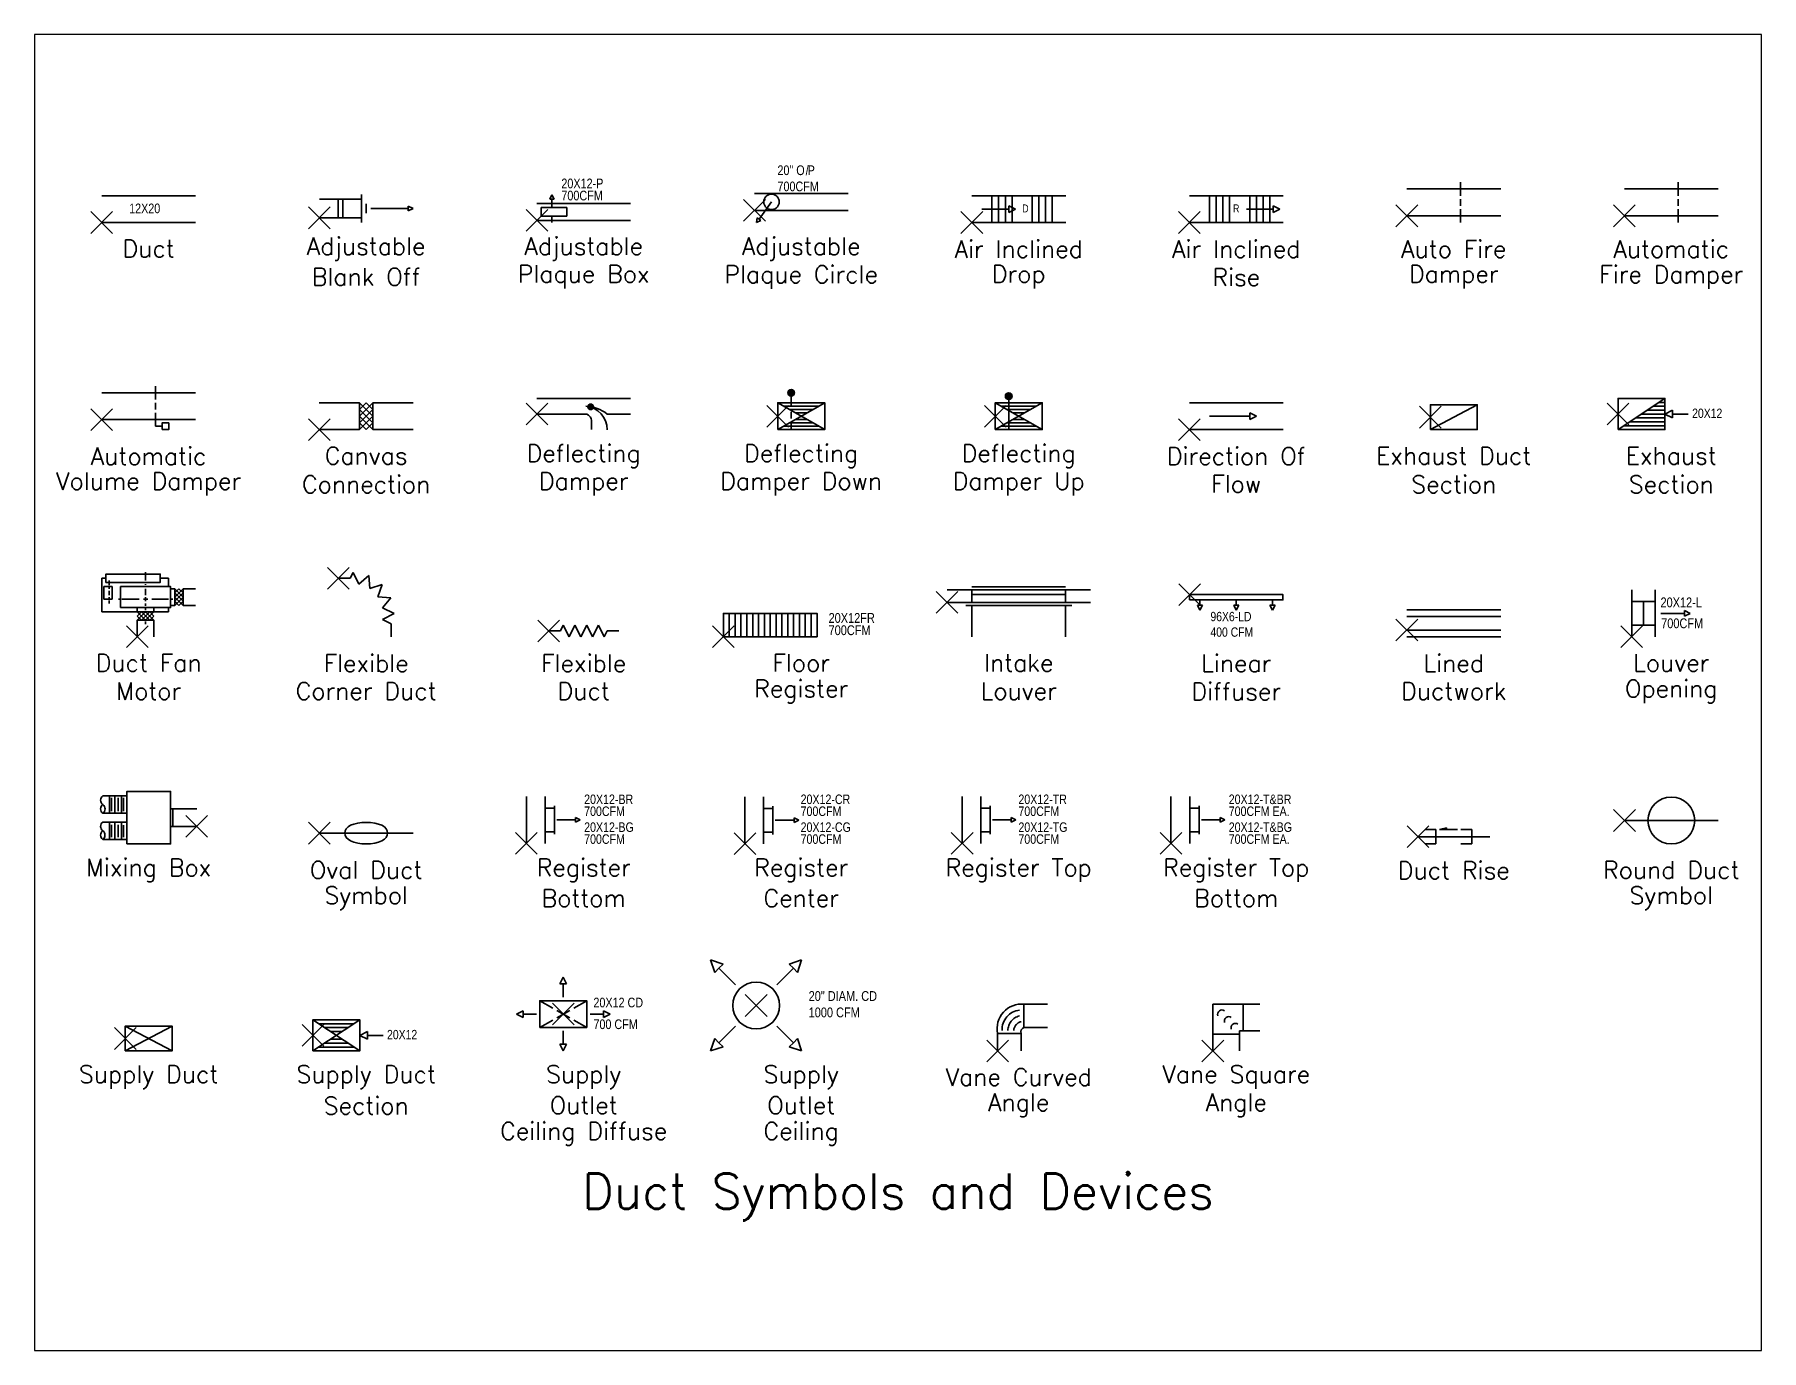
# Paper-space layout 'Layout1' of a CAD drawing. Header units: inches. Extents: x 1.05 to 9.45, y 0.8 to 7.2.
# The model-space entities are those that its viewports show. They can reach past a viewport. Long polylines and large blocks are cut down to what shows.
import ezdxf
from ezdxf.enums import TextEntityAlignment as Align

# ---------------------------------------------------------------- set-up
doc = ezdxf.new("R2010")
doc.units = ezdxf.units.IN
doc.header["$MEASUREMENT"] = 0
doc.linetypes.add('DOTS', pattern=[0.1, 0.05, -0.05])
doc.layers.add('Block origin', color=7, linetype='Continuous')
doc.layers.add('Text', color=6, linetype='Continuous')
doc.styles.add('ATTR', font='romans.shx', dxfattribs={"width": 0.8, "height": 0.481622})
doc.styles.add('blk_label', font='romans.shx')

psp = doc.layouts.get("Layout1")

msp = doc.modelspace()

# ---------------------------------------------------------------- texts
at = {"layer": 'Text', "style": 'blk_label'}
for s, height, p in [('Adjustable', 4.463, (55.78, -6.69)), ('Adjustable', 4.463, (111.57, -6.69)), ('Adjustable', 4.463, (167.35, -6.69)), ('Air Inclined', 4.4627, (223.13, -6.69)), ('Air Inclined', 4.4627, (278.92, -6.69)), ('Auto Fire', 4.463, (334.7, -6.69)), ('Automatic', 4.463, (390.48, -6.69)), ('Duct', 4.463, (0, -6.69)), ('Blank Off', 4.463, (55.78, -13.92)), ('Plaque Box', 4.463, (111.57, -13.92)), ('Plaque Circle', 4.4627, (167.35, -13.92)), ('Drop', 4.463, (223.13, -13.92)), ('Rise', 4.463, (278.92, -13.92)), ('Damper', 4.463, (334.7, -13.92)), ('Fire Damper', 4.4627, (390.48, -13.92)), ('Automatic', 4.463, (0, -59.8)), ('Canvas', 4.463, (55.78, -59.8)), ('Deflecting', 4.463, (111.57, -59.8)), ('Deflecting', 4.463, (167.35, -59.8)), ('Deflecting', 4.463, (223.13, -59.8)), ('Direction Of', 4.4627, (278.92, -59.8)), ('Exhaust Duct', 4.4627, (334.7, -59.8)), ('Exhaust', 4.463, (390.48, -59.8)), ('Volume Damper', 4.4627, (0, -67.03)), ('Connection', 4.463, (55.78, -67.03)), ('Damper', 4.463, (111.57, -67.03)), ('Damper Down', 4.4627, (167.35, -67.03)), ('Damper Up', 4.463, (223.13, -67.03)), ('Flow', 4.463, (278.92, -67.03)), ('Section', 4.463, (334.7, -67.03)), ('Section', 4.463, (390.48, -67.03)), ('Duct Fan', 4.463, (0, -112.91)), ('Flexible', 4.463, (55.78, -112.91)), ('Flexible', 4.463, (111.57, -112.91)), ('Floor', 4.463, (167.35, -112.91)), ('Intake', 4.463, (223.13, -112.91)), ('Linear', 4.463, (278.92, -112.91)), ('Lined', 4.463, (334.7, -112.91)), ('Louver', 4.463, (390.48, -112.91)), ('Motor', 4.463, (0, -120.14)), ('Corner Duct', 4.4627, (55.78, -120.14)), ('Duct', 4.463, (111.57, -120.14)), ('Register', 4.463, (167.35, -120.14)), ('Louver', 4.463, (223.13, -120.14)), ('Diffuser', 4.463, (278.92, -120.14)), ('Ductwork', 4.463, (334.7, -120.14)), ('Opening', 4.463, (390.48, -120.14)), ('Mixing Box', 4.463, (0, -166.01)), ('Oval Duct', 4.463, (55.78, -166.01)), ('Register', 4.463, (111.57, -166.01)), ('Register', 4.463, (167.35, -166.01)), ('Register Top', 4.4627, (223.13, -166.01)), ('Register Top', 4.4627, (278.92, -166.01)), ('Duct Rise', 4.463, (334.7, -166.01)), ('Round Duct', 4.463, (390.48, -166.01)), ('Symbol', 4.463, (55.78, -173.24)), ('Bottom', 4.463, (111.57, -173.24)), ('Center', 4.463, (167.35, -173.24)), ('Bottom', 4.463, (278.92, -173.24)), ('Symbol', 4.463, (390.48, -173.24)), ('Supply Duct', 4.4627, (0, -219.12)), ('Supply Duct', 4.4627, (55.78, -219.12)), ('Supply', 4.463, (111.57, -219.12)), ('Supply', 4.463, (167.35, -219.12)), ('Vane Curved', 4.4627, (223.13, -219.12)), ('Vane Square', 4.4627, (278.92, -219.12)), ('Section', 4.463, (55.78, -226.35)), ('Outlet', 4.463, (111.57, -226.35)), ('Outlet', 4.463, (167.35, -226.35)), ('Angle', 4.463, (223.13, -226.35)), ('Angle', 4.463, (278.92, -226.35)), ('Ceiling Diffuse', 4.4627, (111.57, -233.58)), ('Ceiling', 4.463, (167.35, -233.58)), ('Duct Symbols and Devices', 9, (192.16, -249.67))]:
    msp.add_text(s, height=height, dxfattribs=at).set_placement(p, align=Align.MIDDLE)

# ---------------------------------------------------------------- blocks, each defined once
blk = doc.blocks.new('Duct')
for p, q in [((0, 6.88), (24.08, 6.88)), ((24.08, 0), (0, 0))]:
    blk.add_line(p, q)
at = {"width": 0.8333}
blk.add_text('12X20', height=2.4768, dxfattribs=at).set_placement((7.0326, 2.3784))
at = {"style": 'ATTR', "width": 0.8, "flags": 9}
blk.add_attdef('ESTCODE', (0, 0), '', height=0.0000482, dxfattribs=at)
blk = doc.blocks.new('Adjustable Blank Off')
for p, q in [((0, 4.8), (10.8, 4.8)), ((10.8, 6), (10.8, -1.2)), ((10.8, 0), (0, 0)), ((12, 1.2), (12, 3.6)), ((13.2, 2.4), (22.8, 2.4)), ((22.8, 3), (22.8, 2.4)), ((24.00001, 2.4), (22.8, 3)), ((22.8, 1.8), (24.00001, 2.4)), ((22.8, 2.4), (22.8, 1.8))]:
    blk.add_line(p, q)
at = {"linetype": 'DOTS'}
for p, q in [((4.8, 0), (4.8, 4.8)), ((6, 4.8), (6, 0))]:
    blk.add_line(p, q, dxfattribs=at)
at = {"style": 'ATTR', "width": 0.8, "flags": 9}
blk.add_attdef('ESTCODE', (0, 0), '', height=0.000048, dxfattribs=at)
blk = doc.blocks.new('Adjustable Plaque Box')
for p, q in [((3.815, 6.54), (3.27, 5.45)), ((3.27, 5.45), (3.815, 5.45)), ((4.36, 5.45), (3.815, 6.54)), ((3.815, 5.45), (4.36, 5.45)), ((3.815, 3.27), (3.815, 5.45)), ((0, 4.36), (23.9799, 4.36)), ((23.9799, 0), (0, 0)), ((3.815, -0.545), (3.815, 1.09))]:
    blk.add_line(p, q)
at = {"linetype": 'DOTS'}
blk.add_lwpolyline([(1.09, 1.09), (1.09, 3.27), (7.63, 3.27), (7.63, 1.09)], close=True, dxfattribs=at)
at = {"width": 0.8333}
for s, p in [('20X12-P', (6.2463, 8.2315)), ('700CFM', (6.2463, 5.125))]:
    blk.add_text(s, height=2.4852, dxfattribs=at).set_placement(p)
at = {"style": 'ATTR', "width": 0.8, "flags": 9}
blk.add_attdef('ESTCODE', (0, 0), '', height=0.000048, dxfattribs=at)
blk = doc.blocks.new('Adjustable Plaque Circle')
for p, q in [((0, 4.36), (23.98, 4.36)), ((23.98, 0), (0, 0)), ((4.36, 2.18), (1.1566, -2.2291)), ((0.7156, -1.9088), (0.5159, -3.1109)), ((0.5159, -3.1109), (1.5975, -2.5495)), ((1.1566, -2.2291), (0.7156, -1.9088)), ((1.5975, -2.5495), (1.1566, -2.2291))]:
    blk.add_line(p, q)
at = {"linetype": 'DOTS'}
blk.add_circle((4.36, 2.18), 1.9838, dxfattribs=at)
at = {"width": 0.8333}
for s, p in [('20" O P', (5.8801, 9.0577)), ('/', (13.1286, 9.0577)), ('700CFM', (5.8801, 4.9157))]:
    blk.add_text(s, height=2.4852, dxfattribs=at).set_placement(p)
at = {"style": 'ATTR', "width": 0.8, "flags": 9}
blk.add_attdef('ESTCODE', (0, 0), '', height=0.000048, dxfattribs=at)
blk = doc.blocks.new('Air Inclined Drop')
for p, q in [((0, 6.88), (24.080004, 6.88)), ((5.16001, 6.88), (5.16001, 0)), ((6.88001, 0), (6.88001, 6.88)), ((8.59999, 6.88), (8.59999, 0)), ((10.31999, 0), (10.31999, 6.88)), ((15.48, 0), (15.48, 6.88)), ((17.2, 6.88), (17.2, 0)), ((18.92, 0), (18.92, 6.88)), ((20.639986, 6.88), (20.639986, 0)), ((24.080004, 0), (0, 0)), ((2.58, 3.44), (9.46001, 3.44)), ((11.17999, 3.44), (9.46001, 4.3)), ((9.46001, 4.3), (9.46001, 3.44)), ((9.46001, 2.58), (11.17999, 3.44)), ((9.46001, 3.44), (9.46001, 2.58))]:
    blk.add_line(p, q)
at = {"width": 0.8333}
blk.add_text('D', height=2.064, dxfattribs=at).set_placement((12.9, 2.58))
at = {"style": 'ATTR', "width": 0.8, "flags": 9}
blk.add_attdef('ESTCODE', (0, 0), '', height=0.0000482, dxfattribs=at)
blk = doc.blocks.new('Air Inclined Rise')
for p, q in [((0, 6.88), (24.07999, 6.88)), ((5.15999, 6.88), (5.15999, 0)), ((6.87999, 0), (6.87999, 6.88)), ((8.6, 6.88), (8.6, 0)), ((10.32, 0), (10.32, 6.88)), ((15.48, 0), (15.48, 6.88)), ((17.2, 6.88), (17.2, 0)), ((18.91999, 0), (18.91999, 6.88)), ((20.63999, 6.88), (20.63999, 0)), ((24.07999, 0), (0, 0)), ((14.62, 3.44), (21.5, 3.44)), ((21.5, 3.44), (21.5, 4.3)), ((21.5, 4.3), (23.21999, 3.44)), ((23.21999, 3.44), (21.5, 2.58)), ((21.5, 2.58), (21.5, 3.44))]:
    blk.add_line(p, q)
at = {"width": 0.8333}
blk.add_text('R', height=2.064, dxfattribs=at).set_placement((11.18, 2.58))
at = {"style": 'ATTR', "width": 0.8, "flags": 9}
blk.add_attdef('ESTCODE', (0, 0), '', height=0.0000482, dxfattribs=at)
blk = doc.blocks.new('Auto Fire Damper')
for p, q in [((0, 6.88), (24.08, 6.88)), ((13.76, 5.16), (13.76, 8.6)), ((24.08, 0), (0, 0)), ((13.76, 2.58), (13.76, 4.3)), ((13.76, -1.72), (13.76, 1.72))]:
    blk.add_line(p, q)
at = {"style": 'ATTR', "width": 0.8, "flags": 9}
blk.add_attdef('ESTCODE', (0, 0), '', height=0.0000482, dxfattribs=at)
blk = doc.blocks.new('Automatic Fire Damper')
for p, q in [((0, 6.88), (24.08, 6.88)), ((13.76, 5.16), (13.76, 8.6)), ((24.08, 0), (0, 0)), ((13.76, 2.58), (13.76, 4.3)), ((13.76, -1.72), (13.76, 1.72))]:
    blk.add_line(p, q)
at = {"style": 'ATTR', "width": 0.8, "flags": 9}
blk.add_attdef('ESTCODE', (0, 0), '', height=0.0000482, dxfattribs=at)
blk = doc.blocks.new('Automatic Volume Damper')
for p, q in [((0, 6.88), (24.07998, 6.88)), ((13.75999, 5.16), (13.75999, 8.6)), ((24.07998, 0), (0, 0)), ((13.75999, 2.58), (13.75999, 4.3)), ((13.75999, -1.72), (13.75999, 1.72)), ((13.75999, -1.72), (15.47999, -1.72))]:
    blk.add_line(p, q)
blk.add_lwpolyline([(15.47999, -2.58), (15.47999, -0.86), (17.19999, -0.86), (17.19999, -2.58)], close=True)
at = {"style": 'ATTR', "width": 0.8, "flags": 9}
blk.add_attdef('ESTCODE', (0, 0), '', height=0.0000482, dxfattribs=at)
blk = doc.blocks.new('Canvas Connection')
for p, q in [((0, 6.88), (10.32001, 6.88)), ((10.32001, 6.88), (13.76001, 3.44)), ((13.76001, 6.88), (10.32001, 3.44)), ((12.04001, 6.88), (10.32001, 5.16)), ((10.32001, 6.88), (10.32001, 0)), ((13.76001, 1.72), (10.32001, 5.16)), ((10.32001, 1.72), (13.76001, 5.16)), ((13.76001, 5.16), (12.04001, 6.88)), ((24.07999, 6.88), (13.75999, 6.88)), ((13.75999, 6.88), (13.75999, 0)), ((10.32001, 0), (0, 0)), ((10.32001, 0), (13.76001, 3.44)), ((13.76001, 0), (10.32001, 3.44)), ((10.32001, 1.72), (12.04001, 0)), ((13.76001, 1.72), (12.04001, 0)), ((13.75999, 0), (24.07999, 0))]:
    blk.add_line(p, q)
at = {"style": 'ATTR', "width": 0.8, "flags": 9}
blk.add_attdef('ESTCODE', (0, 0), '', height=0.0000482, dxfattribs=at)
blk = doc.blocks.new('*X11')
at = {"color": 0}
for p, q in [((15.61, 5.46), (17.02, 5.46)), ((15.61, 5.43), (17.02, 5.43)), ((15.61, 5.4), (17.03, 5.4)), ((15.61, 5.37), (17.02, 5.37)), ((15.61, 5.34), (17.02, 5.34)), ((15.62, 5.52), (17.02, 5.52)), ((15.62, 5.49), (17.02, 5.49)), ((15.62, 5.31), (17.02, 5.31)), ((15.62, 5.28), (17.01, 5.28)), ((15.63, 5.58), (17, 5.58)), ((15.63, 5.55), (17.01, 5.55)), ((15.63, 5.25), (17.01, 5.25)), ((15.64, 5.61), (16.99, 5.61)), ((15.64, 5.22), (17, 5.22)), ((15.64, 5.19), (16.99, 5.19)), ((15.65, 5.64), (16.99, 5.64)), ((15.65, 5.16), (16.98, 5.16)), ((15.66, 5.67), (16.97, 5.67)), ((15.67, 5.13), (16.97, 5.13)), ((15.68, 5.7), (16.96, 5.7)), ((15.68, 5.1), (16.96, 5.1)), ((15.69, 5.73), (16.95, 5.73)), ((15.7, 5.07), (16.94, 5.07)), ((15.71, 5.76), (16.93, 5.76)), ((15.71, 5.04), (16.92, 5.04)), ((15.73, 5.79), (16.91, 5.79)), ((15.73, 5.01), (16.9, 5.01)), ((15.75, 5.82), (16.89, 5.82)), ((15.75, 4.98), (16.88, 4.98)), ((15.77, 5.85), (16.87, 5.85)), ((15.78, 4.95), (16.86, 4.95)), ((15.79, 5.88), (16.84, 5.88)), ((15.8, 4.92), (16.83, 4.92)), ((15.82, 5.91), (16.81, 5.91)), ((15.83, 4.89), (16.8, 4.89)), ((15.86, 5.94), (16.78, 5.94)), ((15.87, 4.86), (16.77, 4.86)), ((15.89, 5.97), (16.74, 5.97)), ((15.91, 4.83), (16.73, 4.83)), ((15.94, 6), (16.7, 6)), ((15.95, 4.8), (16.68, 4.8)), ((15.99, 6.03), (16.65, 6.03)), ((16.01, 4.77), (16.63, 4.77)), ((16.05, 6.06), (16.58, 6.06)), ((16.08, 4.74), (16.56, 4.74)), ((16.14, 6.09), (16.49, 6.09)), ((16.19, 4.71), (16.45, 4.71))]:
    blk.add_line(p, q, dxfattribs=at)
blk = doc.blocks.new('Deflecting Damper')
for p, q in [((0, 4), (24, 4)), ((0, 0), (12, 0)), ((24, 0), (18, 0)), ((14, -2), (14, -4))]:
    blk.add_line(p, q)
blk.add_circle((13.77, 1.86), 0.707)
for centre, radius, start, end in [((12.25, -1.75), 1.77, 351.8699, 98.1301), ((12.23, -7.31), 9.32, 51.7113, 88.3225), ((12.03, -3.96), 5.98, 359.5801, 85.4407)]:
    blk.add_arc(centre, radius, start, end)
blk.add_blockref('*X11', (-2.54, -3.55))
at = {"style": 'ATTR', "width": 0.8, "flags": 9}
blk.add_attdef('ESTCODE', (0, 0), '', height=0.000048, dxfattribs=at)
blk = doc.blocks.new('Deflecting Damper Down')
for p, q in [((3.4401, 2.7292), (3.4401, 5.16)), ((0, 3.44), (12.0401, -3.44)), ((0, -3.44), (12.0401, 3.44)), ((10.5605, 2.58), (1.5418, 2.58)), ((3.0681, 1.72), (8.9996, 1.72)), ((3.4401, -0.5494), (3.4401, 1.1706)), ((7.5774, 0.86), (4.4902, 0.86)), ((1.5071, -2.58), (10.5605, -2.58)), ((9.0342, -1.72), (3.0681, -1.72)), ((3.4401, -3.44), (3.4401, -1.72)), ((4.5943, -0.86), (7.508, -0.86))]:
    blk.add_line(p, q)
blk.add_lwpolyline([(0, -3.44), (0, 3.44), (12.0401, 3.44), (12.0401, -3.44)], close=True)
blk.add_circle((3.4401, 6.02), 0.86)
for points in [[(3.264, 6.2159), (2.637, 6.3225), (2.58, 6.02)], [(2.637, 6.3225), (2.593, 6.175), (2.58, 6.02)], [(3.264, 6.2159), (2.58, 6.02), (3.264, 5.8241)], [(2.593, 6.175), (2.5852, 6.0903), (2.58, 6.02)], [(3.264, 5.8241), (2.58, 6.02), (2.637, 5.7176)], [(2.58, 6.02), (2.593, 5.8651), (2.637, 5.7176)], [(2.58, 6.02), (2.5852, 5.9498), (2.593, 5.8651)], [(2.637, 6.3225), (2.6137, 6.2487), (2.593, 6.175)], [(2.593, 5.8651), (2.6137, 5.7914), (2.637, 5.7176)], [(3.264, 6.2159), (2.8572, 6.6503), (2.637, 6.3225)], [(2.8572, 6.6503), (2.7562, 6.541), (2.637, 6.3225)], [(2.7562, 6.541), (2.6914, 6.4372), (2.637, 6.3225)], [(2.6914, 6.4372), (2.6629, 6.3826), (2.637, 6.3225)], [(2.637, 5.7176), (2.8572, 5.3898), (3.264, 5.8241)], [(2.637, 5.7176), (2.7562, 5.4991), (2.8572, 5.3898)], [(2.637, 5.7176), (2.6914, 5.6029), (2.7562, 5.4991)], [(2.637, 5.7176), (2.6629, 5.6575), (2.6914, 5.6029)], [(2.7562, 6.541), (2.7225, 6.4973), (2.6914, 6.4372)], [(2.6914, 5.6029), (2.7225, 5.5428), (2.7562, 5.4991)], [(2.8572, 6.6503), (2.8002, 6.5956), (2.7562, 6.541)], [(2.7562, 5.4991), (2.8002, 5.4444), (2.8572, 5.3898)], [(3.264, 6.2159), (3.1629, 6.8333), (2.8572, 6.6503)], [(3.1629, 6.8333), (3.0489, 6.7841), (2.8572, 6.6503)], [(3.0489, 6.7841), (2.9505, 6.7267), (2.8572, 6.6503)], [(2.9505, 6.7267), (2.8961, 6.683), (2.8572, 6.6503)], [(2.8572, 5.3898), (3.1629, 5.2068), (3.264, 5.8241)], [(2.8572, 5.3898), (3.0489, 5.256), (3.1629, 5.2068)], [(2.8572, 5.3898), (2.9505, 5.3133), (3.0489, 5.256)], [(2.8572, 5.3898), (2.8961, 5.357), (2.9505, 5.3133)], [(3.0489, 6.7841), (2.9945, 6.7568), (2.9505, 6.7267)], [(2.9505, 5.3133), (2.9945, 5.2833), (3.0489, 5.256)], [(3.1629, 6.8333), (3.1059, 6.8142), (3.0489, 6.7841)], [(3.0489, 5.256), (3.1059, 5.2259), (3.1629, 5.2068)], [(3.264, 6.2159), (3.4401, 6.88), (3.1629, 6.8333)], [(3.4401, 6.88), (3.3313, 6.8715), (3.1629, 6.8333)], [(3.3313, 6.8715), (3.2251, 6.8496), (3.1629, 6.8333)], [(3.1629, 5.2068), (3.4401, 5.16), (3.264, 5.8241)], [(3.1629, 5.2068), (3.3313, 5.1685), (3.4401, 5.16)], [(3.1629, 5.2068), (3.2251, 5.1904), (3.3313, 5.1685)], [(3.3313, 6.8715), (3.2769, 6.8633), (3.2251, 6.8496)], [(3.2251, 5.1904), (3.2769, 5.1767), (3.3313, 5.1685)], [(3.6161, 6.2159), (3.4401, 6.88), (3.264, 6.2159)], [(3.6161, 5.8241), (3.6161, 6.2159), (3.264, 6.2159)], [(3.264, 6.2159), (3.264, 5.8241), (3.6161, 5.8241)], [(3.264, 5.8241), (3.4401, 5.16), (3.6161, 5.8241)], [(3.4401, 6.88), (3.3909, 6.877), (3.3313, 6.8715)], [(3.3313, 5.1685), (3.3909, 5.1631), (3.4401, 5.16)], [(3.7172, 6.8333), (3.4401, 6.88), (3.6161, 6.2159)], [(3.7172, 6.8333), (3.5488, 6.8715), (3.4401, 6.88)], [(3.5488, 6.8715), (3.4892, 6.877), (3.4401, 6.88)], [(3.6161, 5.8241), (3.4401, 5.16), (3.7172, 5.2068)], [(3.4401, 5.16), (3.5488, 5.1685), (3.7172, 5.2068)], [(3.4401, 5.16), (3.4892, 5.1631), (3.5488, 5.1685)], [(3.7172, 6.8333), (3.655, 6.8496), (3.5488, 6.8715)], [(3.655, 6.8496), (3.6032, 6.8633), (3.5488, 6.8715)], [(3.5488, 5.1685), (3.655, 5.1904), (3.7172, 5.2068)], [(3.5488, 5.1685), (3.6032, 5.1767), (3.655, 5.1904)], [(4.0229, 6.6503), (3.7172, 6.8333), (3.6161, 6.2159)], [(4.2431, 6.3225), (4.0229, 6.6503), (3.6161, 6.2159)], [(3.6161, 6.2159), (4.3001, 6.02), (4.2431, 6.3225)], [(3.6161, 5.8241), (4.3001, 6.02), (3.6161, 6.2159)], [(3.6161, 5.8241), (4.2431, 5.7176), (4.3001, 6.02)], [(3.6161, 5.8241), (4.0229, 5.3898), (4.2431, 5.7176)], [(3.6161, 5.8241), (3.7172, 5.2068), (4.0229, 5.3898)], [(4.0229, 6.6503), (3.8312, 6.7841), (3.7172, 6.8333)], [(3.8312, 6.7841), (3.7742, 6.8142), (3.7172, 6.8333)], [(3.7172, 5.2068), (3.8312, 5.256), (4.0229, 5.3898)], [(3.7172, 5.2068), (3.7742, 5.2259), (3.8312, 5.256)], [(4.0229, 6.6503), (3.9296, 6.7267), (3.8312, 6.7841)], [(3.9296, 6.7267), (3.8856, 6.7568), (3.8312, 6.7841)], [(3.8312, 5.256), (3.9296, 5.3133), (4.0229, 5.3898)], [(3.8312, 5.256), (3.8856, 5.2833), (3.9296, 5.3133)], [(4.0229, 6.6503), (3.984, 6.683), (3.9296, 6.7267)], [(3.9296, 5.3133), (3.984, 5.357), (4.0229, 5.3898)], [(4.2431, 6.3225), (4.1239, 6.541), (4.0229, 6.6503)], [(4.1239, 6.541), (4.0799, 6.5956), (4.0229, 6.6503)], [(4.0229, 5.3898), (4.1239, 5.4991), (4.2431, 5.7176)], [(4.0229, 5.3898), (4.0799, 5.4444), (4.1239, 5.4991)], [(4.2431, 6.3225), (4.1887, 6.4372), (4.1239, 6.541)], [(4.1887, 6.4372), (4.1576, 6.4973), (4.1239, 6.541)], [(4.1239, 5.4991), (4.1887, 5.6029), (4.2431, 5.7176)], [(4.1239, 5.4991), (4.1576, 5.5428), (4.1887, 5.6029)], [(4.2431, 6.3225), (4.2172, 6.3826), (4.1887, 6.4372)], [(4.1887, 5.6029), (4.2172, 5.6575), (4.2431, 5.7176)], [(4.3001, 6.02), (4.2872, 6.175), (4.2431, 6.3225)], [(4.2872, 6.175), (4.2664, 6.2487), (4.2431, 6.3225)], [(4.2431, 5.7176), (4.2872, 5.8651), (4.3001, 6.02)], [(4.2431, 5.7176), (4.2664, 5.7914), (4.2872, 5.8651)], [(4.3001, 6.02), (4.2949, 6.0903), (4.2872, 6.175)], [(4.2872, 5.8651), (4.2949, 5.9498), (4.3001, 6.02)]]:
    blk.add_solid(points)
at = {"style": 'ATTR', "width": 0.8, "flags": 9}
blk.add_attdef('ESTCODE', (0, 0), '', height=0.0000241, dxfattribs=at)
blk = doc.blocks.new('Deflecting Damper Up')
for p, q in [((0, 3.44), (12.04, -3.44)), ((0, -3.44), (12.04, 3.44)), ((10.5604, 2.58), (1.5418, 2.58)), ((3.068, 1.72), (8.9995, 1.72)), ((3.44, -3.44), (3.44, 4.3)), ((7.5774, 0.86), (4.4902, 0.86)), ((1.5071, -2.58), (10.5604, -2.58)), ((9.0342, -1.72), (3.068, -1.72)), ((4.5943, -0.86), (7.508, -0.86))]:
    blk.add_line(p, q)
blk.add_lwpolyline([(0, -3.44), (0, 3.44), (12.04, 3.44), (12.04, -3.44)], close=True)
blk.add_circle((3.44, 5.16), 0.86)
for points in [[(3.2697, 5.386), (2.6508, 5.4905), (2.58, 5.16)], [(2.6508, 5.4905), (2.5918, 5.2871), (2.58, 5.16)], [(3.2697, 5.386), (2.58, 5.16), (3.2697, 4.9341)], [(2.5918, 5.2871), (2.5838, 5.2193), (2.58, 5.16)], [(3.2697, 4.9341), (2.58, 5.16), (2.6508, 4.8296)], [(2.58, 5.16), (2.5918, 5.0329), (2.6508, 4.8296)], [(2.58, 5.16), (2.5838, 5.1007), (2.5918, 5.0329)], [(2.6508, 5.4905), (2.6106, 5.3916), (2.5918, 5.2871)], [(2.6106, 5.3916), (2.5999, 5.3323), (2.5918, 5.2871)], [(2.5918, 5.0329), (2.6106, 4.9284), (2.6508, 4.8296)], [(2.5918, 5.0329), (2.5999, 4.9877), (2.6106, 4.9284)], [(2.6508, 5.4905), (2.6293, 5.4481), (2.6106, 5.3916)], [(2.6106, 4.9284), (2.6293, 4.8719), (2.6508, 4.8296)], [(3.2697, 5.386), (2.9589, 5.8718), (2.6508, 5.4905)], [(2.9589, 5.8718), (2.7419, 5.6544), (2.6508, 5.4905)], [(2.7419, 5.6544), (2.6776, 5.5583), (2.6508, 5.4905)], [(2.6508, 4.8296), (2.9589, 4.4482), (3.2697, 4.9341)], [(2.6508, 4.8296), (2.7419, 4.6657), (2.9589, 4.4482)], [(2.6508, 4.8296), (2.6776, 4.7617), (2.7419, 4.6657)], [(2.7419, 5.6544), (2.7097, 5.612), (2.6776, 5.5583)], [(2.6776, 4.7617), (2.7097, 4.7081), (2.7419, 4.6657)], [(2.9589, 5.8718), (2.8249, 5.7532), (2.7419, 5.6544)], [(2.8249, 5.7532), (2.7794, 5.7165), (2.7419, 5.6544)], [(2.7419, 4.6657), (2.8249, 4.5668), (2.9589, 4.4482)], [(2.7419, 4.6657), (2.7794, 4.6036), (2.8249, 4.5668)], [(2.9589, 5.8718), (2.8731, 5.8097), (2.8249, 5.7532)], [(2.8249, 4.5668), (2.8731, 4.5103), (2.9589, 4.4482)], [(2.9589, 5.8718), (2.908, 5.8379), (2.8731, 5.8097)], [(2.8731, 4.5103), (2.908, 4.4821), (2.9589, 4.4482)], [(3.2697, 5.386), (3.44, 6.02), (2.9589, 5.8718)], [(3.44, 6.02), (3.2188, 5.9905), (2.9589, 5.8718)], [(3.2188, 5.9905), (3.0955, 5.9453), (2.9589, 5.8718)], [(3.0955, 5.9453), (3.0044, 5.9058), (2.9589, 5.8718)], [(2.9589, 4.4482), (3.44, 4.3), (3.2697, 4.9341)], [(2.9589, 4.4482), (3.2188, 4.3296), (3.44, 4.3)], [(2.9589, 4.4482), (3.0955, 4.3747), (3.2188, 4.3296)], [(2.9589, 4.4482), (3.0044, 4.4143), (3.0955, 4.3747)], [(3.0955, 5.9453), (3.0553, 5.9284), (3.0044, 5.9058)], [(3.2188, 5.9905), (3.1598, 5.9707), (3.0955, 5.9453)], [(3.44, 6.02), (3.3233, 6.0131), (3.2188, 5.9905)], [(3.3233, 6.0131), (3.275, 6.0046), (3.2188, 5.9905)], [(3.6104, 5.386), (3.44, 6.02), (3.2697, 5.386)], [(3.6104, 4.9341), (3.6104, 5.386), (3.2697, 5.386)], [(3.2697, 5.386), (3.2697, 4.9341), (3.6104, 4.9341)], [(3.2697, 4.9341), (3.44, 4.3), (3.6104, 4.9341)], [(3.3849, 6.0187), (3.3608, 6.0216), (3.3233, 6.0131)], [(3.44, 6.02), (3.3849, 6.0187), (3.3233, 6.0131)], [(3.44, 6.02), (3.4197, 6.0216), (3.3849, 6.0187)], [(3.4952, 6.0187), (3.4604, 6.0216), (3.44, 6.02)], [(3.9212, 5.8718), (3.44, 6.02), (3.6104, 5.386)], [(3.9212, 5.8718), (3.6613, 5.9905), (3.44, 6.02)], [(3.6613, 5.9905), (3.5568, 6.0131), (3.44, 6.02)], [(3.5568, 6.0131), (3.4952, 6.0187), (3.44, 6.02)], [(3.6104, 4.9341), (3.44, 4.3), (3.9212, 4.4482)], [(3.44, 4.3), (3.6613, 4.3296), (3.9212, 4.4482)], [(3.5568, 6.0131), (3.5193, 6.0216), (3.4952, 6.0187)], [(3.6613, 5.9905), (3.605, 6.0046), (3.5568, 6.0131)], [(4.2293, 5.4905), (3.9212, 5.8718), (3.6104, 5.386)], [(3.6104, 5.386), (4.3, 5.16), (4.2293, 5.4905)], [(3.6104, 4.9341), (4.3, 5.16), (3.6104, 5.386)], [(3.6104, 4.9341), (4.2293, 4.8296), (4.3, 5.16)], [(3.6104, 4.9341), (3.9212, 4.4482), (4.2293, 4.8296)], [(3.9212, 5.8718), (3.7845, 5.9453), (3.6613, 5.9905)], [(3.7845, 5.9453), (3.7202, 5.9707), (3.6613, 5.9905)], [(3.6613, 4.3296), (3.7845, 4.3747), (3.9212, 4.4482)], [(3.9212, 5.8718), (3.8756, 5.9058), (3.7845, 5.9453)], [(3.8756, 5.9058), (3.8247, 5.9284), (3.7845, 5.9453)], [(3.7845, 4.3747), (3.8756, 4.4143), (3.9212, 4.4482)], [(4.2293, 5.4905), (4.1382, 5.6544), (3.9212, 5.8718)], [(4.1382, 5.6544), (4.0551, 5.7532), (3.9212, 5.8718)], [(4.0551, 5.7532), (4.0069, 5.8097), (3.9212, 5.8718)], [(4.0069, 5.8097), (3.9721, 5.8379), (3.9212, 5.8718)], [(3.9212, 4.4482), (4.1382, 4.6657), (4.2293, 4.8296)], [(3.9212, 4.4482), (4.0551, 4.5668), (4.1382, 4.6657)], [(3.9212, 4.4482), (4.0069, 4.5103), (4.0551, 4.5668)], [(3.9212, 4.4482), (3.9721, 4.4821), (4.0069, 4.5103)], [(4.1382, 5.6544), (4.1007, 5.7165), (4.0551, 5.7532)], [(4.0551, 4.5668), (4.1007, 4.6036), (4.1382, 4.6657)], [(4.2293, 5.4905), (4.2025, 5.5583), (4.1382, 5.6544)], [(4.2025, 5.5583), (4.1704, 5.612), (4.1382, 5.6544)], [(4.1382, 4.6657), (4.2025, 4.7617), (4.2293, 4.8296)], [(4.1382, 4.6657), (4.1704, 4.7081), (4.2025, 4.7617)], [(4.3, 5.16), (4.2882, 5.2871), (4.2293, 5.4905)], [(4.2882, 5.2871), (4.2695, 5.3916), (4.2293, 5.4905)], [(4.2695, 5.3916), (4.2507, 5.4481), (4.2293, 5.4905)], [(4.2293, 4.8296), (4.2882, 5.0329), (4.3, 5.16)], [(4.2293, 4.8296), (4.2695, 4.9284), (4.2882, 5.0329)], [(4.2293, 4.8296), (4.2507, 4.8719), (4.2695, 4.9284)], [(4.2882, 5.2871), (4.2802, 5.3323), (4.2695, 5.3916)], [(4.2695, 4.9284), (4.2802, 4.9877), (4.2882, 5.0329)], [(4.3, 5.16), (4.2963, 5.2193), (4.2882, 5.2871)], [(4.2882, 5.0329), (4.2963, 5.1007), (4.3, 5.16)], [(3.0044, 4.4143), (3.0553, 4.3917), (3.0955, 4.3747)], [(3.0955, 4.3747), (3.1598, 4.3493), (3.2188, 4.3296)], [(3.2188, 4.3296), (3.3233, 4.3069), (3.44, 4.3)], [(3.2188, 4.3296), (3.275, 4.3154), (3.3233, 4.3069)], [(3.3233, 4.3069), (3.3849, 4.3013), (3.44, 4.3)], [(3.3233, 4.3069), (3.3608, 4.2985), (3.3849, 4.3013)], [(3.3849, 4.3013), (3.4197, 4.2985), (3.44, 4.3)], [(3.44, 4.3), (3.5568, 4.3069), (3.6613, 4.3296)], [(3.44, 4.3), (3.4952, 4.3013), (3.5568, 4.3069)], [(3.44, 4.3), (3.4604, 4.2985), (3.4952, 4.3013)], [(3.4952, 4.3013), (3.5193, 4.2985), (3.5568, 4.3069)], [(3.5568, 4.3069), (3.605, 4.3154), (3.6613, 4.3296)], [(3.6613, 4.3296), (3.7202, 4.3493), (3.7845, 4.3747)], [(3.7845, 4.3747), (3.8247, 4.3917), (3.8756, 4.4143)]]:
    blk.add_solid(points)
at = {"style": 'ATTR', "width": 0.8, "flags": 9}
blk.add_attdef('ESTCODE', (0, 0), '', height=0.0000241, dxfattribs=at)
blk = doc.blocks.new('Direction Of Flow')
for p, q in [((0, 6.88), (24.07999, 6.88)), ((24.07999, 0), (0, 0)), ((5.16, 3.44), (15.47998, 3.44)), ((15.47998, 4.3), (15.47998, 3.44)), ((17.20001, 3.44), (15.47998, 4.3)), ((15.47998, 3.44), (15.47998, 2.58)), ((15.47998, 2.58), (17.20001, 3.44))]:
    blk.add_line(p, q)
at = {"style": 'ATTR', "width": 0.8, "flags": 9}
blk.add_attdef('ESTCODE', (0, 0), '', height=0.0000482, dxfattribs=at)
blk = doc.blocks.new('Exhaust Duct Section')
blk.add_line((0, -3.2), (12.00001, 3.2))
blk.add_lwpolyline([(0, -3.2), (0, 3.2), (12.00001, 3.2), (12.00001, -3.2)], close=True)
at = {"style": 'ATTR', "width": 0.8, "flags": 9}
blk.add_attdef('ESTCODE', (0, 0), '', height=0.000024, dxfattribs=at)
blk = doc.blocks.new('Exhaust Section')
for p, q in [((0, -4), (12, 4)), ((12, 0), (6.0125, 0)), ((7.5257, 1), (12, 1)), ((12, 2), (9.0389, 2)), ((10.5076, 3), (12, 3)), ((12, 0), (14, 1)), ((14, -1), (12, 0)), ((14, 1), (14, -1)), ((14, 0), (18, 0)), ((1.4951, -3), (12, -3)), ((12, -2), (3.0528, -2)), ((4.4993, -1), (12, -1))]:
    blk.add_line(p, q)
blk.add_lwpolyline([(0, -4), (0, 4), (12, 4), (12, -4)], close=True)
at = {"width": 0.8333}
blk.add_text('20X12', height=2.4, dxfattribs=at).set_placement((19, -1))
at = {"style": 'ATTR', "width": 0.8, "flags": 9}
blk.add_attdef('ESTCODE', (0, 0), '', height=0.0000547, dxfattribs=at)
blk = doc.blocks.new('Duct Fan Motor')
for p, q in [((-9.095, 14.98), (-8.025, 14.98)), ((-9.095, 6.42), (-9.095, 14.98)), ((-7.2225, 13.1944), (-7.2225, 14.445)), ((2.14, 16.2812), (2.14, 16.585)), ((2.14, 14.3893), (2.14, 15.7833)), ((2.14, 13.2687), (2.14, 13.4931)), ((5.885, 14.98), (8.025, 14.98)), ((8.025, 12.84), (8.025, 14.98)), ((-8.56, 9.63), (-8.56, 12.84)), ((-8.56, 12.84), (-6.42, 12.84)), ((-6.42, 9.63), (-8.56, 9.63)), ((-7.2225, 12.305), (-7.2225, 12.597)), ((-7.2225, 11.77), (-7.2225, 10.7)), ((-7.2225, 10.165), (-7.2225, 9.9084)), ((-7.2225, 9.311), (-7.2225, 8.56)), ((-6.42, 12.84), (-6.42, 9.63)), ((-4.5471, 9.63), (-4.815, 9.63)), ((0.535, 9.63), (-3.9115, 9.63)), ((1.605, 9.63), (2.675, 9.63)), ((2.14, 12.305), (2.14, 10.7)), ((2.14, 9.095), (2.14, 10.165)), ((3.745, 9.63), (8.0382, 9.63)), ((9.63, 12.305), (8.56, 12.305)), ((8.6738, 9.63), (9.095, 9.63)), ((9.63, 11.235), (10.7, 12.305)), ((11.77, 12.305), (9.63, 10.165)), ((9.63, 12.305), (11.77, 10.165)), ((9.63, 8.025), (9.63, 12.305)), ((9.63, 9.095), (11.77, 11.235)), ((9.63, 11.235), (11.77, 9.095)), ((9.63, 8.025), (11.77, 10.165)), ((11.77, 8.025), (9.63, 10.165)), ((9.63, 9.095), (10.7, 8.025)), ((10.7, 12.305), (11.77, 11.235)), ((11.77, 9.095), (10.7, 8.025)), ((11.77, 12.305), (14.98, 12.305)), ((11.77, 8.025), (11.77, 12.305)), ((8.025, 6.42), (-9.095, 6.42)), ((1.0554, 6.3778), (-0.0146, 5.3078)), ((-0.0146, 6.3778), (2.1254, 4.2378)), ((-0.0146, 4.2378), (2.1254, 6.3778)), ((1.0554, 4.2378), (-0.0146, 5.3078)), ((0, 6.42), (0, 7.49)), ((1.0554, 4.2378), (3.1954, 6.3778)), ((1.0554, 6.3778), (3.1954, 4.2378)), ((4.2654, 6.3778), (2.1254, 4.2378)), ((4.2654, 4.2378), (2.1254, 6.3778)), ((2.14, 8.56), (2.14, 7.917)), ((2.14, 7.2199), (2.14, 6.8216)), ((2.14, 6.3238), (2.14, 6.1246)), ((2.14, 5.4276), (2.14, 5.1289)), ((2.14, 4.5314), (2.14, 4.4319)), ((3.1954, 6.3778), (4.2654, 5.3078)), ((4.2654, 5.3078), (3.1954, 4.2378)), ((4.28, 6.42), (4.28, 7.49)), ((8.025, 7.49), (8.025, 6.42)), ((8.56, 8.025), (9.63, 8.025)), ((14.98, 8.025), (11.77, 8.025)), ((0, 4.28), (0, 0)), ((0, 4.28), (4.28, 4.28)), ((2.14, 3.934), (2.14, 3.21)), ((4.28, 4.28), (4.28, 0))]:
    blk.add_line(p, q)
for points in [[(-8.025, 13.91), (-8.025, 16.05), (5.885, 16.05), (5.885, 13.91)], [(-4.28, 7.49), (-4.28, 12.84), (8.56, 12.84), (8.56, 7.49)]]:
    blk.add_lwpolyline(points, close=True)
at = {"style": 'ATTR', "width": 0.8, "flags": 9}
blk.add_attdef('ESTCODE', (0, 0), '', height=0.0000481, dxfattribs=at)
blk = doc.blocks.new('Flexible Corner Duct')
for p, q in [((0, 0), (3, 0)), ((3, -0.000004), (3.75, 1.499996)), ((3.75, 1.499996), (5.25, -1.500004)), ((5.25, -1.500004), (7.80291, 0.675415)), ((7.80291, 0.675415), (8.01151, -2.672199)), ((8.01151, -2.672199), (11.19351, -1.611538)), ((11.19351, -1.611538), (10.13281, -4.793519)), ((10.13281, -4.793519), (13.47631, -5.060475)), ((13.47631, -5.060475), (11.25661, -7.57507)), ((11.25661, -7.57507), (14.25661, -9.07507)), ((14.25661, -9.07507), (11.25661, -10.57507)), ((11.25661, -10.57507), (13.49951, -11.69651)), ((13.50001, -15), (13.50001, -11.69556))]:
    blk.add_line(p, q)
at = {"style": 'ATTR', "width": 0.8, "flags": 9}
blk.add_attdef('ESTCODE', (0, 0), '', height=0.0000413, dxfattribs=at)
blk = doc.blocks.new('Flexible Duct')
for p, q in [((0, 0), (3, 0)), ((3, 0), (3.75, 1.500001)), ((3.75, 1.500001), (5.25, -1.5)), ((5.25, -1.5), (6.75, 1.500001)), ((6.75, 1.500001), (8.25, -1.5)), ((8.25, -1.5), (9.75, 1.500001)), ((9.75, 1.500001), (11.25, -1.5)), ((11.25, -1.5), (12.75, 1.500001)), ((12.75, 1.500001), (14.25, -1.5)), ((14.25, -1.5), (15, 0)), ((15, 0), (18, 0))]:
    blk.add_line(p, q)
at = {"style": 'ATTR', "width": 0.8, "flags": 9}
blk.add_attdef('ESTCODE', (0, 0), '', height=0.000036, dxfattribs=at)
blk = doc.blocks.new('Floor Register')
for p, q in [((1.5, 0), (1.5, 6)), ((3, 6), (3, 0)), ((4.5, 6), (4.5, 0)), ((6, 6), (6, 0)), ((7.5, 6), (7.5, 0)), ((9, 0), (9, 6)), ((10.5, 6), (10.5, 0)), ((12, 6), (12, 0)), ((13.5, 6), (13.5, 0)), ((15, 6), (15, 0)), ((15, 6), (15, 0)), ((16.5, 0), (16.5, 6)), ((18, 6), (18, 0)), ((19.5, 6), (19.5, 0)), ((21, 6), (21, 0)), ((22.5, 6), (22.5, 0))]:
    blk.add_line(p, q)
blk.add_lwpolyline([(0, 0), (0, 6), (24, 6), (24, 0)], close=True)
at = {"width": 0.8333}
for s, p in [('20X12FR', (26.96466, 3.5621)), ('700CFM', (26.96466, 0.4121))]:
    blk.add_text(s, height=2.52, dxfattribs=at).set_placement(p)
at = {"style": 'ATTR', "width": 0.8, "flags": 9}
blk.add_attdef('ESTCODE', (0, 0), '', height=0.0000798, dxfattribs=at)
blk = doc.blocks.new('Intake Louver')
for p, q in [((0, 3.2), (36.7999, 3.2)), ((36.7999, 0), (0, 0)), ((6.4, 0), (6.4, 3.2)), ((6.4, 2), (30.3999, 2)), ((30.3999, 3.2), (30.3999, 0)), ((32, -0.8), (4.8, -0.8)), ((6.4, -0.8), (6.4, -8.8)), ((30.3999, -8.8), (30.3999, -0.8))]:
    blk.add_line(p, q)
at = {"linetype": 'DOTS'}
blk.add_line((6.4, 4), (30.3999, 4), dxfattribs=at)
at = {"style": 'ATTR', "width": 0.8, "flags": 9}
blk.add_attdef('ESTCODE', (0, 0), '', height=0.0000736, dxfattribs=at)
blk = doc.blocks.new('Linear Diffuser')
for p, q in [((1.99499, -2.66), (2.66, -2.66)), ((2.66, -3.9899), (1.99499, -2.66)), ((2.66, -1.33), (2.66, -2.66)), ((3.325, -2.66), (2.66, -3.9899)), ((2.66, -2.66), (3.325, -2.66)), ((11.30501, -2.66), (11.97, -2.66)), ((11.97, -3.9899), (11.30501, -2.66)), ((11.97, -1.33), (11.97, -2.66)), ((12.63499, -2.66), (11.97, -3.9899)), ((11.97, -2.66), (12.63499, -2.66)), ((20.615, -2.66), (21.28, -2.66)), ((21.28, -3.9899), (20.615, -2.66)), ((21.28, -1.33), (21.28, -2.66)), ((21.94499, -2.66), (21.28, -3.9899)), ((21.28, -2.66), (21.94499, -2.66))]:
    blk.add_line(p, q)
blk.add_lwpolyline([(0, -1.33), (0, 0), (23.94, 0), (23.94, -1.33)], close=True)
at = {"width": 0.8333}
for s, p in [('96X6-LD', (5.34326, -6.8065)), ('400 CFM', (5.34326, -10.7965))]:
    blk.add_text(s, height=2.394, dxfattribs=at).set_placement(p)
at = {"style": 'ATTR', "width": 0.8, "flags": 9}
blk.add_attdef('ESTCODE', (0, 0), '', height=0.0000479, dxfattribs=at)
blk = doc.blocks.new('Lined Ductwork')
for p, q in [((0, 5.16), (24.08, 5.16)), ((24.08, -1.72), (0, -1.72))]:
    blk.add_line(p, q)
at = {"linetype": 'DOTS'}
for p, q in [((24.08, 3.44), (0, 3.44)), ((0, 0), (24.08, 0))]:
    blk.add_line(p, q, dxfattribs=at)
at = {"style": 'ATTR', "width": 0.8, "flags": 9}
blk.add_attdef('ESTCODE', (0, 0), '', height=0.0000482, dxfattribs=at)
blk = doc.blocks.new('Louver Opening')
for p, q in [((0, 12), (0, 0)), ((6, 9), (0, 9)), ((3, 9), (3, 3)), ((6, 0), (6, 12)), ((7.5, 6), (13.5, 6)), ((13.5, 6.75), (13.5, 6)), ((15, 6), (13.5, 6.75)), ((13.5, 5.25), (15, 6)), ((13.5, 6), (13.5, 5.25)), ((0, 3), (6, 3))]:
    blk.add_line(p, q)
at = {"width": 0.833301}
for s, p in [('20X12-L', (7.3853, 7.5472)), ('700CFM', (7.5573, 2.1864))]:
    blk.add_text(s, height=2.52, dxfattribs=at).set_placement(p)
at = {"style": 'ATTR', "width": 0.8, "flags": 9}
blk.add_attdef('ESTCODE', (0, 0), '', height=0.0000407, dxfattribs=at)
blk = doc.blocks.new('Mixing Box')
for p, q in [((-24.08001, 7.84), (-22.4, 7.84)), ((-22.4, 7.84), (-22.4, 3.36)), ((-17.92001, 7.84), (-22.4, 7.84)), ((-21.84, 7.28), (-21.84, 3.92)), ((-20.99999, 3.36), (-20.99999, 7.84)), ((-20.16, 7.28), (-20.16, 3.92)), ((-19.32, 7.84), (-19.32, 3.36)), ((-18.76001, 7.28), (-18.76001, 3.92)), ((-6.72002, 4.48), (0, 4.48)), ((-6.16, 0), (-6.16, 4.48)), ((-22.4, 3.36), (-24.08001, 3.36)), ((-24.08001, 1.12), (-22.4, 1.12)), ((-22.4, 3.36), (-17.92001, 3.36)), ((-17.92001, 1.12), (-22.4, 1.12)), ((-22.4, 1.12), (-22.4, -3.36)), ((-21.84, 0.4064), (-21.84, -2.8)), ((-20.99999, 1.12), (-20.99999, -3.36)), ((-20.16, 0.4064), (-20.16, -2.8)), ((-19.32, -3.36), (-19.32, 1.12)), ((-18.76001, 0.2966), (-18.76001, -2.8)), ((-6.72002, 0), (0, 0)), ((-22.4, -3.36), (-24.08001, -3.36)), ((-22.4, -3.36), (-17.92001, -3.36))]:
    blk.add_line(p, q)
blk.add_lwpolyline([(-17.92001, -4.48), (-17.92001, 8.96), (-6.72002, 8.96), (-6.72002, -4.48)], close=True)
for centre, radius, start, end in [((-23.24001, 6.72), 1.4, 126.8697, 233.13), ((-23.24, 4.48), 1.40001, 126.8701, 233.1299), ((-24.91895, 4.4693), 1.40001, 306.8701, 53.12993), ((-23.24, 0), 1.40001, 126.8701, 233.1298), ((-23.24, -2.24), 1.4, 126.8702, 233.1299), ((-24.92936, -2.24), 1.4, 306.8697, 53.13015)]:
    blk.add_arc(centre, radius, start, end)
at = {"style": 'ATTR', "width": 0.8, "flags": 9}
blk.add_attdef('ESTCODE', (0, 0), '', height=0.0000529, dxfattribs=at)
blk = doc.blocks.new('Oval Duct Symbol')
blk.add_line((24, 0), (0, 0))
blk.add_lwpolyline([(8, 2), (7.3437, 1.58204), (6.875, 1.09375), (6.5937, 0.5586), (6.5, 0), (6.5937, -0.55859), (6.875, -1.09375), (7.3437, -1.58203), (8, -2), (8.8359, -2.32812), (9.8125, -2.5625), (10.8828, -2.70312), (12, -2.75), (13.1172, -2.70312), (14.1875, -2.5625), (15.1641, -2.32812), (16, -2), (16.6562, -1.58203), (17.125, -1.09375), (17.4062, -0.55859), (17.5, 0), (17.4062, 0.5586), (17.125, 1.09375), (16.6562, 1.58204), (16, 2), (15.1641, 2.32813), (14.1875, 2.5625), (13.1172, 2.70313), (12, 2.75), (10.8828, 2.70313), (9.8125, 2.5625), (8.8359, 2.32813), (8, 2)], close=True)
at = {"style": 'ATTR', "width": 0.8, "flags": 9}
blk.add_attdef('ESTCODE', (0, 0), '', height=0.000048, dxfattribs=at)
blk = doc.blocks.new('Register Bottom')
for p, q in [((0, 0), (0, 12)), ((4.8, 12), (4.8, 0)), ((4.8, 9), (7.2, 9)), ((7.2, 2.4), (7.2, 9.6)), ((7.8, 6), (12.6, 6)), ((13.8, 6), (12.6, 6.6)), ((12.6, 6.6), (12.6, 6)), ((12.6, 5.4), (13.8, 6)), ((12.6, 6), (12.6, 5.4)), ((4.8, 3), (7.2, 3))]:
    blk.add_line(p, q)
at = {"width": 0.8333}
for s, p in [('20X12-BR', (14.82, 10.08)), ('700CFM', (14.82, 7.02)), ('20X12-BG', (14.82, 2.94)), ('700CFM', (14.82, -0.12))]:
    blk.add_text(s, height=2.448, dxfattribs=at).set_placement(p)
at = {"style": 'ATTR', "width": 0.8, "flags": 9}
blk.add_attdef('ESTCODE', (0, 0), '', height=0.0000589, dxfattribs=at)
blk = doc.blocks.new('Register Center')
for p, q in [((0, 0), (0, 12)), ((4.79999, 12), (4.79999, 0)), ((4.79999, 9), (7.20001, 9)), ((7.20001, 2.4), (7.20001, 9.6)), ((7.79999, 6), (12.6, 6)), ((13.79999, 6), (12.6, 6.6)), ((12.6, 6.6), (12.6, 6)), ((12.6, 6), (12.6, 5.4)), ((12.6, 5.4), (13.79999, 6)), ((4.79999, 3), (7.20001, 3))]:
    blk.add_line(p, q)
at = {"width": 0.8333}
for s, p in [('20X12-CR', (14.28409, 10.1582)), ('700CFM', (14.28409, 7.0983)), ('20X12-CG', (14.28409, 3.0183)), ('700CFM', (14.28409, -0.0417))]:
    blk.add_text(s, height=2.448, dxfattribs=at).set_placement(p)
at = {"style": 'ATTR', "width": 0.8, "flags": 9}
blk.add_attdef('ESTCODE', (0, 0), '', height=0.0000578, dxfattribs=at)
blk = doc.blocks.new('Register Top')
for p, q in [((0, 0), (0, 12)), ((4.8, 12), (4.8, 0)), ((4.8, 9), (7.20001, 9)), ((7.20001, 2.4), (7.20001, 9.6)), ((7.8, 6), (12.60001, 6)), ((13.79999, 6), (12.60001, 6.6)), ((12.60001, 6.6), (12.60001, 6)), ((12.60001, 5.4), (13.79999, 6)), ((12.60001, 6), (12.60001, 5.4)), ((4.8, 3), (7.20001, 3))]:
    blk.add_line(p, q)
at = {"width": 0.8333}
for s, p in [('20X12-TR', (14.42984, 10.08)), ('700CFM', (14.42984, 7.02)), ('20X12-TG', (14.42984, 2.94)), ('700CFM', (14.42984, -0.12))]:
    blk.add_text(s, height=2.448, dxfattribs=at).set_placement(p)
at = {"style": 'ATTR', "width": 0.8, "flags": 9}
blk.add_attdef('ESTCODE', (0, 0), '', height=0.0000581, dxfattribs=at)
blk = doc.blocks.new('Register Top Bottom')
for p, q in [((0, 0), (0, 12)), ((4.8, 12), (4.8, 0)), ((4.8, 9), (7.1999, 9)), ((7.1999, 2.4), (7.1999, 9.6)), ((7.8, 6), (12.5999, 6)), ((13.8, 6), (12.5999, 6.6)), ((12.5999, 6.6), (12.5999, 6)), ((12.5999, 5.4), (13.8, 6)), ((12.5999, 6), (12.5999, 5.4)), ((4.8, 3), (7.1999, 3))]:
    blk.add_line(p, q)
at = {"width": 0.8333}
for s, p in [('20X12-T&BR', (14.8199, 10.08)), ('700CFM EA.', (14.8199, 7.02)), ('20X12-T&BG', (14.8199, 2.94)), ('700CFM EA.', (14.8199, -0.12))]:
    blk.add_text(s, height=2.448, dxfattribs=at).set_placement(p)
at = {"style": 'ATTR', "width": 0.8, "flags": 9}
blk.add_attdef('ESTCODE', (0, 0), '', height=0.000067, dxfattribs=at)
blk = doc.blocks.new('Duct Rise')
for p, q in [((0, 0), (18.4, 0)), ((4.6001, 1.84), (1.84, 1.84)), ((4.6001, -1.84), (4.6001, 1.84)), ((5.5201, 1.84), (7.3601, 2.3)), ((7.3601, 1.84), (5.5201, 1.84)), ((7.3601, 2.3), (7.3601, 1.84)), ((7.3601, 1.84), (10.12, 1.84)), ((13.8001, 1.84), (11.0401, 1.84)), ((13.8001, -1.84), (13.8001, 1.84)), ((1.84, -1.84), (4.6001, -1.84)), ((11.0401, -1.84), (13.8001, -1.84))]:
    blk.add_line(p, q)
at = {"style": 'ATTR', "width": 0.8, "flags": 9}
blk.add_attdef('ESTCODE', (0, 0), '', height=0.0000368, dxfattribs=at)
blk = doc.blocks.new('Round Duct Symbol')
blk.add_line((0, 0), (24, 0))
blk.add_circle((12, 0), 6)
at = {"style": 'ATTR', "width": 0.8, "flags": 9}
blk.add_attdef('ESTCODE', (0, 0), '', height=0.000048, dxfattribs=at)
blk = doc.blocks.new('Supply Duct')
for p, q in [((0, 3.2), (12, -3.2)), ((12, 3.2), (0, -3.2))]:
    blk.add_line(p, q)
blk.add_lwpolyline([(0, -3.2), (0, 3.2), (12, 3.2), (12, -3.2)], close=True)
at = {"style": 'ATTR', "width": 0.8, "flags": 9}
blk.add_attdef('ESTCODE', (0, 0), '', height=0.000024, dxfattribs=at)
blk = doc.blocks.new('Supply Duct Section')
for p, q in [((0, -4), (12, 4)), ((0, 4), (12, -4)), ((10.4946, 3), (1.4732, 3)), ((2.9875, 2), (8.9803, 2)), ((4.5663, 1), (7.4338, 1)), ((12, 0), (14, 1)), ((14, -1), (12, 0)), ((14, 1), (14, -1)), ((14, 0), (18, 0)), ((1.5055, -3), (10.4946, -3)), ((3.0198, -2), (8.9803, -2)), ((4.4374, -1), (7.5949, -1))]:
    blk.add_line(p, q)
blk.add_lwpolyline([(0, -4), (0, 4), (12, 4), (12, -4)], close=True)
at = {"width": 0.8333}
blk.add_text('20X12', height=2.4, dxfattribs=at).set_placement((19, -1))
at = {"style": 'ATTR', "width": 0.8, "flags": 9}
blk.add_attdef('ESTCODE', (0, 0), '', height=0.0000547, dxfattribs=at)
blk = doc.blocks.new('Supply Outlet Ceiling Diffuse')
for p, q in [((0, 9.46), (-0.86, 7.74)), ((0.86, 7.74), (0, 9.46)), ((-0.86, 7.74), (0, 7.74)), ((0, 4.3), (0, 7.74)), ((0, 7.74), (0, 7.74)), ((0, 7.74), (0.86, 7.74)), ((-10.32, 0.86), (-12.04, 0)), ((-12.04, 0), (-10.32, -0.86)), ((-10.32, 0), (-10.32, 0.86)), ((-6.88, 0), (-10.32, 0)), ((-10.32, -0.86), (-10.32, 0)), ((-2.6858, 1.5348), (-6.02, 3.44)), ((-1.6671, -0.9526), (1.6671, 0.9526)), ((1.6671, -0.9526), (-1.6671, 0.9526)), ((2.6859, 1.5348), (6.02, 3.44)), ((6.88, 0), (10.32, 0)), ((12.04, 0), (10.32, 0.86)), ((10.32, 0.86), (10.32, 0)), ((10.32, -0.86), (12.04, 0)), ((10.32, 0), (10.32, -0.86)), ((-6.02, -3.44), (-2.6858, -1.5348)), ((0, -4.3), (0, -7.74)), ((6.02, -3.44), (2.6859, -1.5348)), ((-0.86, -7.74), (0, -9.46)), ((0, -7.74), (-0.86, -7.74)), ((0, -9.46), (0.86, -7.74)), ((0.86, -7.74), (0, -7.74))]:
    blk.add_line(p, q)
blk.add_lwpolyline([(-6.02, -3.44), (-6.02, 3.44), (6.02, 3.44), (6.02, -3.44)], close=True)
at = {"width": 0.8333}
for s, p in [('20X12 CD', (7.7341, 1.7254)), ('700 CFM', (7.7401, -3.8462))]:
    blk.add_text(s, height=2.4768, dxfattribs=at).set_placement(p)
at = {"style": 'ATTR', "width": 0.8, "flags": 9}
blk.add_attdef('ESTCODE', (0, 0), '', height=0.0000691, dxfattribs=at)
blk = doc.blocks.new('Supply Outlet Ceiling')
for p, q in [((-8.4853, 10.6066), (-11.6672, 11.6673)), ((-11.6672, 11.6673), (-10.6066, 8.4853)), ((-10.6066, 8.4853), (-9.5459, 9.546)), ((-9.5459, 9.546), (-8.4853, 10.6066)), ((-5.3033, 5.3033), (-9.5459, 9.546)), ((5.3033, 5.3033), (9.546, 9.546)), ((8.4853, 10.6066), (11.6673, 11.6673)), ((9.546, 9.546), (8.4853, 10.6066)), ((10.6066, 8.4853), (9.546, 9.546)), ((11.6673, 11.6673), (10.6066, 8.4853)), ((-10.6066, -8.4853), (-11.6672, -11.6672)), ((-9.5459, -9.5459), (-10.6066, -8.4853)), ((-5.3033, -5.3033), (-9.5459, -9.5459)), ((5.3033, -5.3033), (9.546, -9.5459)), ((9.546, -9.5459), (10.6066, -8.4853)), ((10.6066, -8.4853), (11.6673, -11.6672)), ((-11.6672, -11.6672), (-8.4852, -10.6066)), ((-8.4852, -10.6066), (-9.5459, -9.5459)), ((8.4853, -10.6066), (9.546, -9.5459)), ((11.6673, -11.6672), (8.4853, -10.6066))]:
    blk.add_line(p, q)
blk.add_circle((0, 0), 6)
at = {"width": 0.8333}
for s, p in [('20" DIAM. CD', (13.4656, 1.1608)), ('1000 CFM', (13.4656, -3.0392))]:
    blk.add_text(s, height=2.52, dxfattribs=at).set_placement(p)
at = {"style": 'ATTR', "width": 0.8, "flags": 9}
blk.add_attdef('ESTCODE', (0, 0), '', height=0.000093, dxfattribs=at)
blk = doc.blocks.new('Vane Curved Angle')
for p, q in [((6.75, 6), (6.75, 12)), ((6.75, 12), (12.75, 12)), ((0, 4.5), (6, 4.5)), ((0, 0), (0, 4.5)), ((6, 4.5), (6, 0)), ((12.75, 6), (6.75, 6))]:
    blk.add_line(p, q)
for centre, radius, start, end in [((6.1023, 5.7955), 6.2383, 84.04016, 191.9854), ((7.125, 4.875), 1.1859, 108.4349, 198.4349)]:
    blk.add_arc(centre, radius, start, end)
at = {"linetype": 'DOTS'}
for centre, radius, start, end in [((6.2386, 5.4205), 5.1165, 96.88826, 181.9092), ((6.5357, 5.1964), 3.9111, 103.4652, 179.2152), ((6.6875, 5.0209), 2.5727, 105.4993, 174.8896)]:
    blk.add_arc(centre, radius, start, end, dxfattribs=at)
at = {"style": 'ATTR', "width": 0.8, "flags": 9}
blk.add_attdef('ESTCODE', (0, 0), '', height=0.0000258, dxfattribs=at)
blk = doc.blocks.new('Vane Square Angle')
for p, q in [((0, 12.04), (12.03999, 12.04)), ((0, 0), (0, 12.04)), ((7.73999, 5.16), (7.73999, 12.04)), ((12.03999, 5.16), (6.88, 5.16)), ((6.88, 0), (6.88, 5.16)), ((6.88, 4.3), (0, 4.3))]:
    blk.add_line(p, q)
for centre in [(2.365, 9.3883), (4.085, 7.6683), (5.805, 5.9483)]:
    blk.add_arc(centre, 1.13315, 55.30485, 198.4349)
at = {"style": 'ATTR', "width": 0.8, "flags": 9}
blk.add_attdef('ESTCODE', (0, 0), '', height=0.0000241, dxfattribs=at)

# ---------------------------------------------------------------- linework, layer by layer
at = {"layer": 'Block origin', "color": 1}
for p, q in [((152.57, 0.32), (158.15, 5.9)), ((152.57, 5.9), (158.15, 0.32)), ((319.87, -1.07), (325.45, 4.51)), ((319.87, 4.51), (325.45, -1.07)), ((375.65, -1.07), (381.23, 4.51)), ((375.65, 4.51), (381.23, -1.07)), ((-14.84, -2.78), (-9.26, 2.8)), ((-14.84, 2.8), (-9.26, -2.78)), ((40.99, -1.59), (46.57, 3.99)), ((40.99, 3.99), (46.57, -1.59)), ((96.79, -2.24), (102.37, 3.33)), ((96.79, 3.33), (102.37, -2.24)), ((208.3, -2.79), (213.88, 2.79)), ((208.3, 2.79), (213.88, -2.79)), ((264.09, -2.79), (269.66, 2.79)), ((264.09, 2.79), (269.66, -2.79)), ((-14.83, -53.31), (-9.25, -47.74)), ((-14.83, -47.74), (-9.25, -53.31)), ((96.78, -51.9), (102.36, -46.32)), ((96.78, -46.32), (102.36, -51.9)), ((158.54, -52.46), (164.12, -46.88)), ((158.54, -46.88), (164.12, -52.46)), ((214.32, -52.46), (219.9, -46.88)), ((214.32, -46.88), (219.9, -52.46)), ((325.91, -52.7), (331.49, -47.12)), ((325.91, -47.12), (331.49, -52.7)), ((374.03, -51.9), (379.61, -46.32)), ((374.03, -46.32), (379.61, -51.9)), ((40.95, -55.9), (46.53, -50.32)), ((40.95, -50.32), (46.53, -55.9)), ((264.09, -55.9), (269.67, -50.32)), ((264.09, -50.32), (269.67, -55.9)), ((45.87, -94), (51.44, -88.42)), ((45.87, -88.42), (51.44, -94)), ((264.16, -98.21), (269.73, -92.63)), ((264.16, -92.63), (269.73, -98.21)), ((201.94, -100.2), (207.52, -94.62)), ((201.94, -94.62), (207.52, -100.2)), ((319.87, -107.28), (325.45, -101.7)), ((319.87, -101.7), (325.45, -107.28)), ((-5.73, -109), (-0.15, -103.42)), ((-5.73, -103.42), (-0.15, -109)), ((99.78, -107.5), (105.36, -101.92)), ((99.78, -101.92), (105.36, -107.5)), ((144.6, -109), (150.18, -103.42)), ((144.6, -103.42), (150.18, -109)), ((377.53, -109), (383.1, -103.42)), ((377.53, -103.42), (383.1, -109)), ((375.69, -156.11), (381.27, -150.53)), ((375.69, -150.53), (381.27, -156.11)), ((9.53, -157.63), (15.11, -152.05)), ((9.53, -152.05), (15.11, -157.63)), ((40.99, -159.36), (46.57, -153.78)), ((40.99, -153.78), (46.57, -159.36)), ((322.71, -160.27), (328.29, -154.69)), ((322.71, -154.69), (328.29, -160.27)), ((94.06, -161.99), (99.64, -156.41)), ((94.06, -156.41), (99.64, -161.99)), ((150.11, -162.07), (155.69, -156.49)), ((150.11, -156.49), (155.69, -162.07)), ((205.82, -161.99), (211.4, -156.41)), ((205.82, -156.41), (211.4, -161.99)), ((259.37, -161.99), (264.95, -156.41)), ((259.37, -156.41), (264.95, -161.99)), ((152.99, -203.55), (158.57, -197.97)), ((152.99, -197.97), (158.57, -203.55)), ((103.53, -205.76), (109.11, -200.18)), ((103.53, -200.18), (109.11, -205.76)), ((-8.79, -212.02), (-3.21, -206.44)), ((-8.79, -206.44), (-3.21, -212.02)), ((39.33, -211.22), (44.91, -205.64)), ((39.33, -205.64), (44.91, -211.22)), ((214.92, -215.22), (220.5, -209.64)), ((214.92, -209.64), (220.5, -215.22)), ((270.11, -215.22), (275.69, -209.64)), ((270.11, -209.64), (275.69, -215.22))]:
    msp.add_line(p, q, dxfattribs=at)

# ---------------------------------------------------------------- block references
for name, p in [('Adjustable Plaque Circle', (155.36, 3.11)), ('Adjustable Plaque Box', (99.58, 0.55)), ('Auto Fire Damper', (322.66, 1.72)), ('Automatic Fire Damper', (378.44, 1.72)), ('Duct', (-12.05, 0.01)), ('Adjustable Blank Off', (43.78, 1.2)), ('Air Inclined Drop', (211.09, 0)), ('Air Inclined Rise', (266.88, 0)), ('Automatic Volume Damper', (-12.04, -50.53)), ('Deflecting Damper Down', (161.33, -49.67)), ('Deflecting Damper Up', (217.11, -49.67)), ('Canvas Connection', (43.74, -53.11)), ('Deflecting Damper', (99.57, -49.11)), ('Direction Of Flow', (266.88, -53.11)), ('Exhaust Duct Section', (328.7, -49.91)), ('Exhaust Section', (376.82, -49.11)), ('Duct Fan Motor', (-2.94, -106.21)), ('Flexible Corner Duct', (48.66, -91.21)), ('Intake Louver', (204.73, -97.41)), ('Linear Diffuser', (266.94, -95.42)), ('Louver Opening', (380.32, -106.21)), ('Floor Register', (147.39, -106.21)), ('Lined Ductwork', (322.66, -104.49)), ('Flexible Duct', (102.57, -104.71)), ('Mixing Box', (12.32, -154.84)), ('Register Bottom', (96.85, -159.2)), ('Register Center', (152.9, -159.28)), ('Register Top', (208.61, -159.2)), ('Register Top Bottom', (262.16, -159.2)), ('Round Duct Symbol', (378.48, -153.32)), ('Oval Duct Symbol', (43.78, -156.57)), ('Duct Rise', (325.5, -157.48)), ('Supply Outlet Ceiling', (155.78, -200.76)), ('Supply Outlet Ceiling Diffuse', (106.32, -202.97)), ('Vane Curved Angle', (217.71, -212.43)), ('Vane Square Angle', (272.9, -212.43)), ('Supply Duct', (-6, -209.23)), ('Supply Duct Section', (42.12, -208.43))]:
    msp.add_blockref(name, p)

msp.set_redraw_order([(e.dxf.handle, doc.entitydb.next_handle()) for e in msp.query("TEXT MTEXT ATTDEF DIMENSION ARC_DIMENSION")])  # texts and dimensions are drawn at this point

# ---------------------------------------------------------------- viewports
at = {"layer": '0'}
psp.add_viewport(center=(5.25, 4), size=(8.4, 6.4), view_center_point=(192.1598, -120.5088), view_height=337.429109, dxfattribs=at)

doc.saveas('drawing.dxf')
